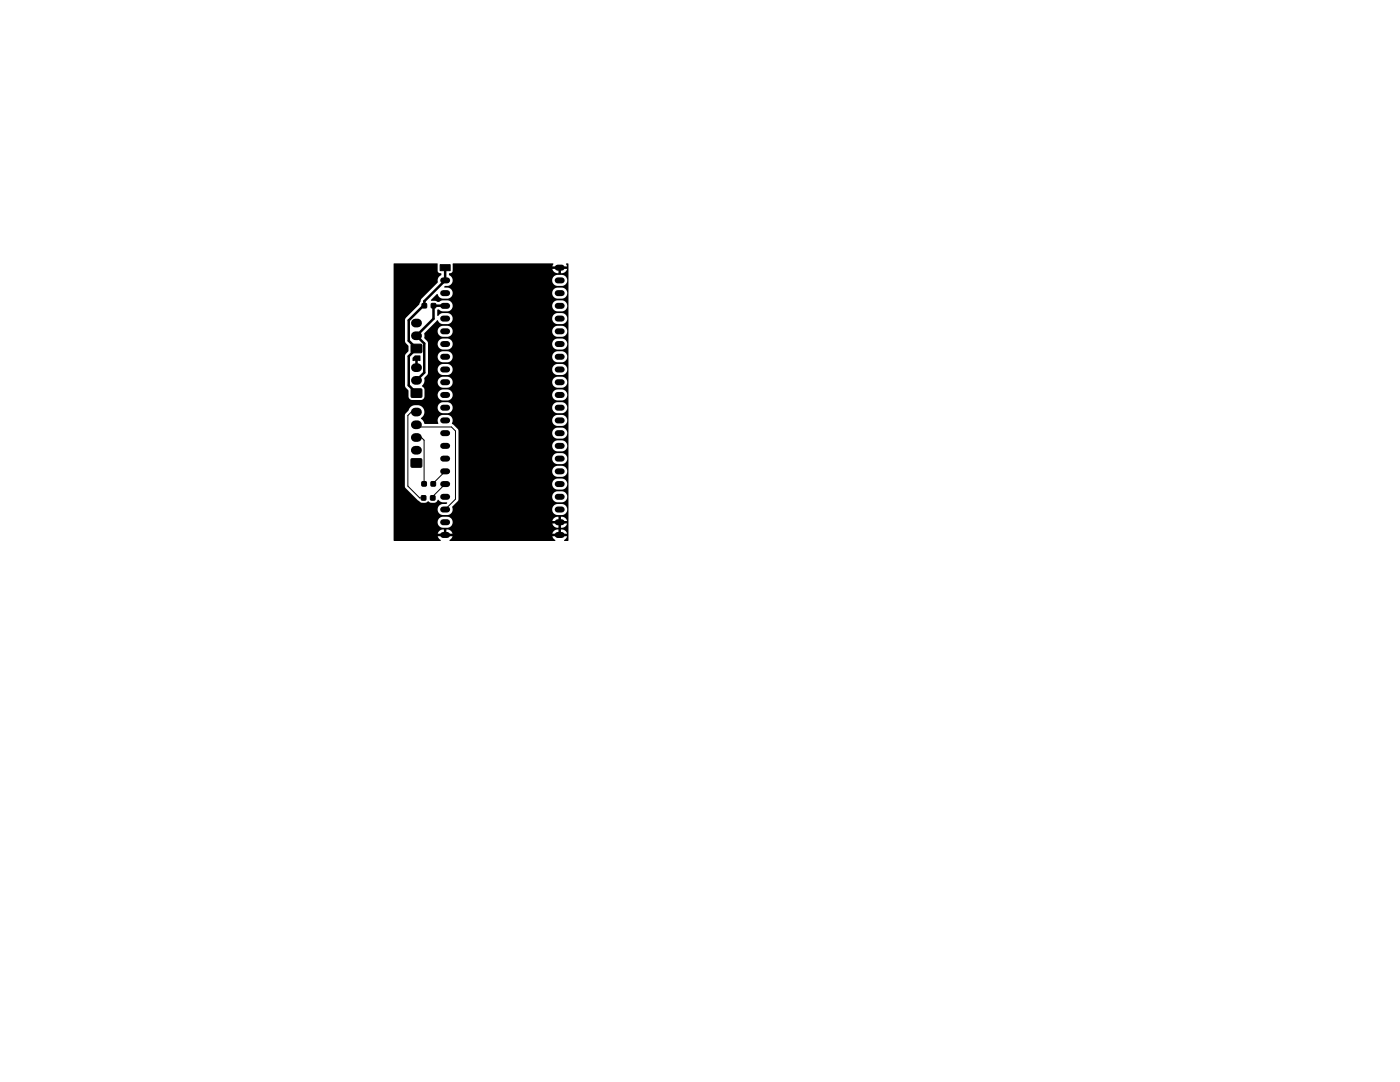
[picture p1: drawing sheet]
<svg xmlns="http://www.w3.org/2000/svg" width="279mm" height="216mm" viewBox="0 0 279 216" stroke-linecap="round" stroke-linejoin="round" font-family="sans-serif">
<path d="M87.8 52.8h2v1.2h-2zM82.1 77.6h2v1.6h-2zM82.1 68.7h2v1.6h-2zM84.3 60.6h.8v.8h-.8zM86.1 60.6h.8v.8h-.8zM82.1 91.6h2v1.6h-2zM84.1 98.9h.9v.9h-.9zM84.2 96.1h.9v.9h-.9zM85.9 98.9h.9v.9h-.9zM86 96.1h.9v.9h-.9z" fill="#000" stroke="#000" stroke-width=".2"/>
<g fill="none" stroke="#000" stroke-width="1.2">
<path d="M88.4 56h.8M88.4 58.5h.8M111.3 56h.8M111.3 58.5h.8M111.3 53.4h.8M88.4 61h.8M88.4 63.6h.8M88.4 66.1h.8M88.4 68.7h.8M88.4 71.2h.8M88.4 73.7h.8M88.4 76.3h.8"/>
<path d="M88.4 78.8h.8M111.3 61h.8M111.3 63.6h.8M111.3 66.1h.8M111.3 68.7h.8M111.3 71.2h.8M111.3 73.7h.8M111.3 76.3h.8M111.3 78.8h.8M88.4 81.4h.8M88.4 83.9h.8M88.4 86.4h.8"/>
<path d="M88.4 89h.8M88.4 91.5h.8M88.4 94.1h.8M88.4 96.6h.8M88.4 99.1h.8M111.3 81.4h.8M111.3 83.9h.8M111.3 86.4h.8M111.3 89h.8M111.3 91.5h.8M111.3 94.1h.8M111.3 96.6h.8"/>
<path d="M111.3 99.1h.8M88.4 101.7h.8M88.4 104.2h.8M88.4 106.7h.8M111.3 101.7h.8M111.3 104.2h.8M111.3 106.8h.8"/>
</g>
<path d="M82.9 75.9h.4M82.9 73.4h.4M82.9 67h.4M82.9 64.5h.4M82.9 89.8h.4M82.9 87.3h.4M82.9 84.8h.4M82.9 82.2h.4" fill="none" stroke="#000" stroke-width="1.7"/>
<path d="M88.8 53.4v2.6l-4.1 4.1v.9h-.2l-2.9 2.9v4.1l1.5 1.5-1.5 1.6v5.8l1.5 1.5M88.8 61h-2.3v2.6l-3.4 3.4 1.6 1.5v5.9l-1.6 1.5" fill="none" stroke="#000" stroke-width=".5"/>
<path d="M83.1 87.3h1l.5 .5v8.8M83.1 82.2h-1l-.7 .7v14.1l2.3 2.3h.8M83.1 84.8l.4 .4h6.6l.8 .8v13.6l-2.1 2.1M88.8 96.6l-2.4 2.5v.2M88.8 94.1l-2.3 2.5" fill="none" stroke="#000" stroke-width=".2"/>
<path d="M78.6 52.6h8.6l.1 .1v1.4a.61 .61 0 0 0 .7 .4l.1 .1a.58 .58 0 0 1-.5 .6l-.2 .5v.7l-3.3 3.2-.4 1.1-2.7 2.7-.2 .4v4.3l.7 1v1l-.5 .5-.2 .4 .1 6.1 .6 .8v1.3l.3 .5 .4 .1h1.8a.83 .83 0 0 0 .7-1.1h2.6v.2a1.1 1.1 0 0 0 1.1 1h1.1a1.1 1.1 0 0 0 .8-1.2h19.9v.2a1.1 1.1 0 0 0 1 1h1.2a1.1 1.1 0 0 0 .8-1.2 1.1 1.1 0 0 0-1-1h-1l-.5 .2-.3 .3-.2 .5h-19.9v-.1a1.1 1.1 0 0 0-1-.9h-.9l-.5 .2-.4 .3-.2 .5h-2.6v-1l-.5-.7 .5-.8h2.6a1.1 1.1 0 0 0 1.1 1.2l1.1-.1a1.1 1.1 0 0 0 .8-1.1h19.9v.2a1.1 1.1 0 0 0 1 1l1.2-.1a1.1 1.1 0 0 0 .8-1.1 1.1 1.1 0 0 0-1-1h-1l-.5 .1-.3 .4-.2 .5h-19.9a1.1 1.1 0 0 0-1-1h-.9l-.5 .1-.4 .4-.2 .5h-2.6v-.8l.6-.7 .1-1.1h1.9a1.1 1.1 0 0 0 1.1 1.2h1.1a1.1 1.1 0 0 0 .8-1.2h19.9v.2a1.1 1.1 0 0 0 1 1h1.2a1.1 1.1 0 0 0 .8-1.2 1.1 1.1 0 0 0-1-1h-1l-.5 .2-.3 .4-.2 .4h-19.9a1.1 1.1 0 0 0-1-1h-.9l-.5 .2-.4 .4-.2 .4h-1.9v-2.5h1.9a1.1 1.1 0 0 0 1.1 1.2h1.1a1.1 1.1 0 0 0 .8-1.2h19.9v.2a1.1 1.1 0 0 0 1 1h1.2a1.1 1.1 0 0 0 .8-1.2 1.1 1.1 0 0 0-1-1h-1l-.5 .1-.3 .4-.2 .5h-19.9a1.1 1.1 0 0 0-1-1h-.9l-.5 .1-.4 .4-.2 .5h-1.9v-2.5h1.9a1.1 1.1 0 0 0 1.1 1.2l1.1-.1a1.1 1.1 0 0 0 .8-1.1h19.9v.1a1.1 1.1 0 0 0 1 1.1l1.2-.1a1.1 1.1 0 0 0 .8-1.1 1.1 1.1 0 0 0-1-1.1h-1l-.5 .2-.3 .4-.2 .5h-19.9v-.2a1.1 1.1 0 0 0-1-.9h-.9l-.5 .2-.4 .4-.2 .5h-1.9l-.2-.5-.5-.7v-.9l.5-.5h2.1v.2a1.1 1.1 0 0 0 1.1 1h1.1a1.1 1.1 0 0 0 .8-1.2h19.9v.2a1.1 1.1 0 0 0 1 1h1.2a1.1 1.1 0 0 0 .8-1.2 1.1 1.1 0 0 0-1-1h-1l-.5 .2-.3 .3-.2 .5h-19.9v-.1a1.1 1.1 0 0 0-1-.9h-.9l-.5 .2-.4 .3-.2 .5h-2.1l2-2.1 .8 .7 1.3 .1a1.1 1.1 0 0 0 1-1.2h19.9v.2a1.1 1.1 0 0 0 1 1l1.2-.1a1.1 1.1 0 0 0 .8-1.1 1.1 1.1 0 0 0-1-1h-1l-.5 .1-.3 .4-.2 .5h-19.9a1.1 1.1 0 0 0-1-1h-1.1l-.8 .5h-.1v-1.2l.9 .3h1.1a1.1 1.1 0 0 0 1-1.2h19.9v.2a1.1 1.1 0 0 0 1 1h1.2a1.1 1.1 0 0 0 .8-1.2 1.1 1.1 0 0 0-1-1h-1l-.5 .2-.3 .4-.2 .4h-19.9a1.1 1.1 0 0 0-1-1l-1.1 .1-.6 .2-1.6-.2 1.2-1.3h.2a1.11 1.11 0 0 0 1 .9h1.1a1.1 1.1 0 0 0 .8-1.2h19.9v.2a1.1 1.1 0 0 0 1 1h1.2a1.1 1.1 0 0 0 .8-1.2 1.1 1.1 0 0 0-1-1h-1l-.5 .1-.3 .4-.2 .5h-19.9a1.1 1.1 0 0 0-1-1h-.6v-.2l.1-.1a1.27 1.27 0 0 0 1.4-.6l.1-.6h19.9v.1a1.1 1.1 0 0 0 1 1.1l1.2-.1a1.1 1.1 0 0 0 .8-1.1 1.1 1.1 0 0 0-1-1.1h-1l-.5 .2-.3 .4-.2 .5h-19.9a1.24 1.24 0 0 0-.7-1l.1-.4a.56 .56 0 0 0 .6-.4v-1.4l.1-.1h19.9a.39 .39 0 0 1-.1 .6h1.2v.5h-1.2a1.12 1.12 0 0 0 1.2 .8v-.8h.6v.8h.2a1.1 1.1 0 0 0 1-.8h-1.2v-.5h1.2l-.2-.6h.4v55.2l-.1 .1h-.7v-.2l.3-.2 .3-.5h-1.2v-.5h1.2a1.12 1.12 0 0 0-1.2-.8v.7h-.6v-.7h-.2a1.1 1.1 0 0 0-1 .8h1.2v.5h-1.2l.3 .5 .3 .3v.1h-21.1v-.2l.4-.2 .2-.5h-1.1v-.5h1.1a1.12 1.12 0 0 0-1.2-.9v.8h-.5v-.8h-.3a1.1 1.1 0 0 0-.9 .9h1.1v.5h-1.1l.2 .5 .4 .3-.1 .1h-9.2l-.1-.1v-3.7h8.7v.2a1.1 1.1 0 0 0 1 1h1.2a1.1 1.1 0 0 0 .8-1.3h21.1v.5h-1.2a1.11 1.11 0 0 0 1.2 .8v-.8h.6v.8h.2a1.1 1.1 0 0 0 1-.8h-1.2v-.5h1.2a1.12 1.12 0 0 0-1.2-.9v.8h-.6v-.8h-.2a1.1 1.1 0 0 0-1 .9l-19.9-.1a1.1 1.1 0 0 0-1-.8h-1l-.4 .2-.4 .3-.2 .5h-8.7v-7h2.2l.1 .3 2.5 2.4 .7 .5h.8l.5-.3 .6 .3h.8l.3-.1 .2-.4a.38 .38 0 0 1 .6 .3l1.3 .2-.1 .3h-.8a1.1 1.1 0 0 0-1 1.1 1.1 1.1 0 0 0 1 1.1l1.2-.1a1.1 1.1 0 0 0 .8-1.1h19.9v.2a1.1 1.1 0 0 0 1 1l1.2-.1a1.1 1.1 0 0 0 .8-1.1 1.1 1.1 0 0 0-1-1h-1l-.5 .1-.3 .4-.2 .5h-19.9l-.1-.4 1.2-1.2 .1-1h18.7v.2a1.1 1.1 0 0 0 1 1h1.2a1.1 1.1 0 0 0 .8-1.2 1.1 1.1 0 0 0-1-1h-1l-.5 .2-.3 .4-.2 .4h-18.7v-2.5h18.7v.2a1.1 1.1 0 0 0 1 1h1.2a1.1 1.1 0 0 0 .8-1.2 1.1 1.1 0 0 0-1-1h-1l-.5 .1-.3 .4-.2 .5h-18.7v-2.5h18.7a1.1 1.1 0 0 0 1 1.2l1.2-.1a1.1 1.1 0 0 0 .8-1.1 1.1 1.1 0 0 0-1-1.1h-1l-.5 .2-.3 .4-.2 .5h-18.7v-2.6h18.7v.2a1.1 1.1 0 0 0 1 1h1.2a1.1 1.1 0 0 0 .8-1.2 1.1 1.1 0 0 0-1-1h-1l-.5 .2-.3 .3-.2 .5h-18.7v-2.5h18.7a1.1 1.1 0 0 0 1 1.2l1.2-.1a1.1 1.1 0 0 0 .8-1.1 1.1 1.1 0 0 0-1-1h-1l-.5 .1-.3 .4-.2 .5h-18.7v-2.6h18.7a1.1 1.1 0 0 0 1 1.2h1.2a1.1 1.1 0 0 0 .8-1.2 1.1 1.1 0 0 0-1-1h-1l-.5 .2-.3 .4-.2 .4h-18.7l-.1-.7-1.2-1.1 .1-.7h19.9a1.1 1.1 0 0 0 1 1.2h1.2a1.1 1.1 0 0 0 .8-1.2 1.1 1.1 0 0 0-1-1h-1l-.5 .1-.3 .4-.2 .5h-19.9v-.2a1.1 1.1 0 0 0-1-.8h-1a1.19 1.19 0 0 0-.8 1.8h-2.8l-.2-.6-.5-.5v-.1a1.38 1.38 0 0 0 .3-2.1h3v.1a1.1 1.1 0 0 0 1.1 1.1l1.1-.1a1.1 1.1 0 0 0 .8-1.1h19.9v.1a1.1 1.1 0 0 0 1 1.1l1.2-.1a1.1 1.1 0 0 0 .8-1.1 1.1 1.1 0 0 0-1-1.1h-1l-.5 .2-.3 .4-.2 .5h-19.9v-.2a1.1 1.1 0 0 0-1-.9h-.9l-.5 .2-.4 .4-.2 .5-3.1-.1a1.99 1.99 0 0 0-2-.2l-1.4 1.8v14.3h-2.2zM82.8 70.9l1.1 .1v.9l-.1 .2-.4-.1v.8h-.5v-.8h-.6v-.6z" fill="#000"/>
</svg>
